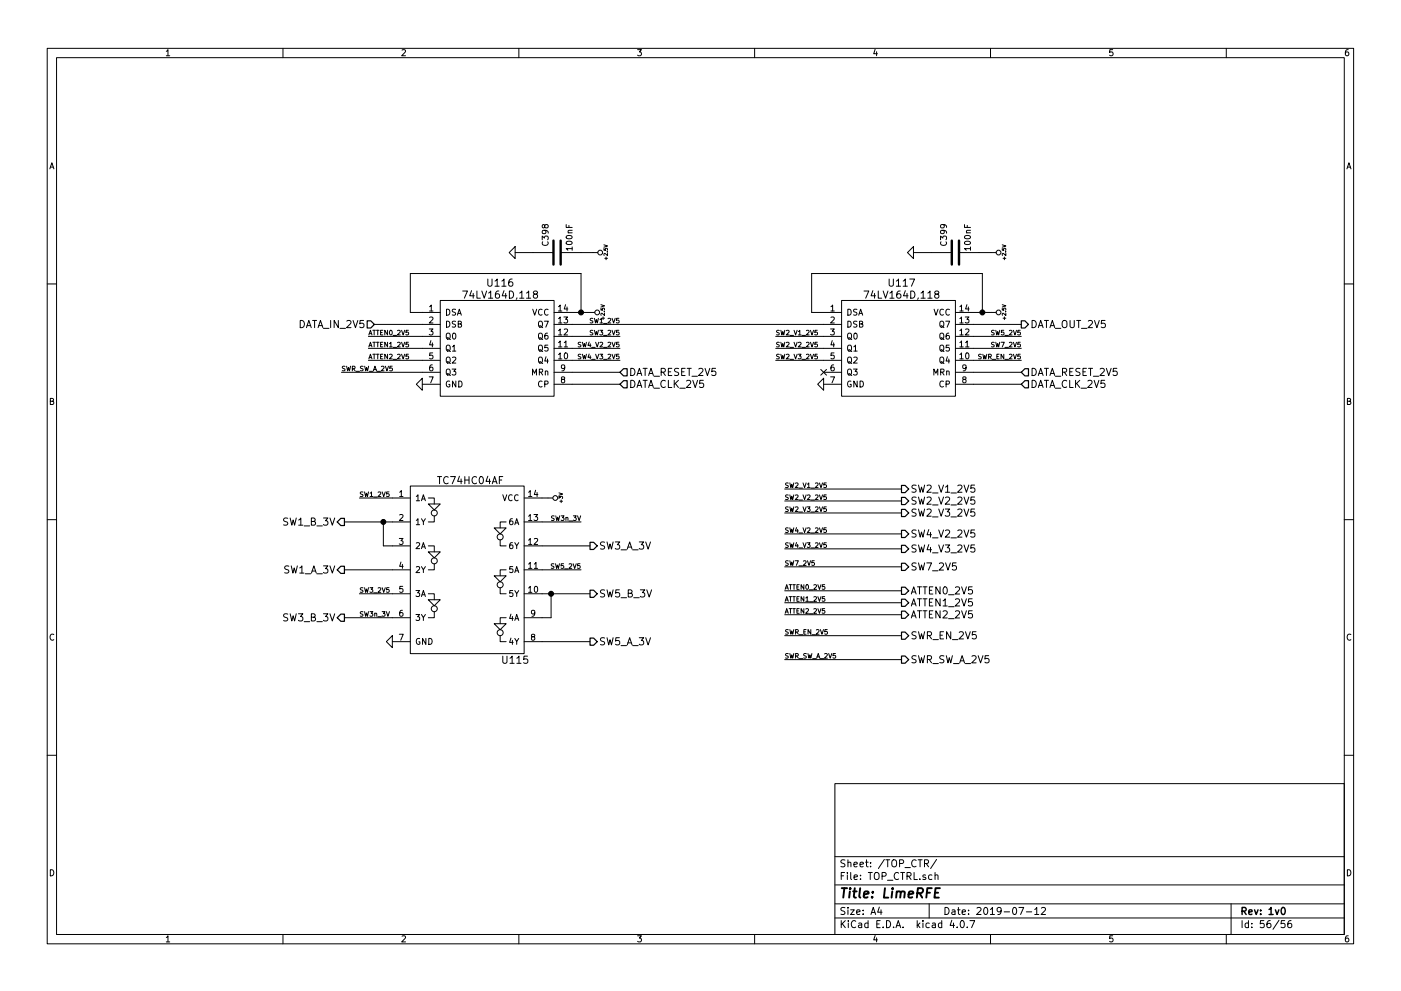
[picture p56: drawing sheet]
<svg xmlns="http://www.w3.org/2000/svg" width="297mm" height="210mm" viewBox="0 0 297 210" stroke-linecap="round" stroke-linejoin="round" font-family="sans-serif">
<g fill="none" stroke="#000" stroke-width=".21">
<path d="M10 10.3h277v189.9h-277zM12 12.2h273v186.1h-273zM35.3 10.9l.3-.4v1.3M35.3 11.8h.7M60 10.3v1.9M85.2 10.6l.5-.1 .3 .4-.8 .9h.8M110 10.3v1.9M135.2 10.5h.8l-.4 .5 .3 .1 .1 .2-.1 .4-.2 .1-.5-.1M160 10.3v1.9M185.5 10.5l-.3 .9h.8M185.9 11v.8M210 10.3v1.9"/>
<path d="M235.9 10.5h-.6v.6h.6l.1 .5-.3 .2-.4-.1M260 10.3v1.9M285.9 10.5l-.4 .1-.2 .2-.1 .8 .3 .2 .4-.1 .1-.4-.1-.2-.4-.1-.3 .3M10.6 35.8l.4-1.3 .4 1.3M10.7 35.5h.6M285.6 35.8l.4-1.3 .4 1.3M285.7 35.5h.6M103.4 59.2v1.2l.3 .3h.3l.3-.3v-1.2M105 59.6l.4-.4v1.5M106.4 59.6l.5-.4v1.5M107.9 53.6l1.3-1.3v2.6zM108.6 59.2l-.4 .1a.99 .99 0 0 0 0 1.4l.5-.1v-.5l-.3-.3h-.2l-.4 .3"/>
<path d="M109.2 53.6h8.1M115 50.9v-.8l.4 .4 .1-.4h.6l.1 .2-.1 .6M115.1 51.3a.56 .56 0 0 0 .5 .8 .56 .56 0 0 0 .5-.8M115.5 48.9l.2 .2v.4h-.6l-.1-.4 .2-.2h.7l.3 .3v.3M115.5 47.9l.2-.3 .4 .1 .1 .2v.4l-.5 .1-.2-.1-.1-.6h-.3v.6l.2 .1 .2-.3M118.9 53.6h7.8M120 47.6v.7h1.3M120.1 51.4a.76 .76 0 0 1 1.2 .2 .74 .74 0 0 1-1.3-.1zM120.1 50.1a.76 .76 0 0 1 1.2 .3 .74 .74 0 0 1-1.3-.1zM120.4 49.4h.9M120.6 47.8v.5M121.3 52.8h-1.3l.4 .3"/>
<path d="M121.3 48.9h-.8l-.1 .3 .2 .2M121.3 52.4v.7M128 52.7v.4h.4l-.1-.3 .4-.1 .1 .1-.1 .3M128 51.9l.8 .3-.8 .2M128.2 54.8h.6M128.5 54.5v.6M128.7 53.4h.1M128.8 53.8v.4l-.6-.4h-.1v.4M188.5 59.2v1.2l.3 .3h.3l.3-.3v-1.2M190 59.6l.5-.4v1.5M191.5 59.6l.4-.4v1.5M192.4 53.6l1.3-1.3v2.6z"/>
<path d="M192.9 59.2h1l-.7 1.5M193.7 53.6h8.1M199.4 50.9v-.8l.5 .4 .1-.4h.6l.1 .2-.1 .6M199.5 51.3a.56 .56 0 0 0 .5 .8 .56 .56 0 0 0 .6-.8M199.9 48.9l.3 .2-.1 .4h-.6l-.1-.4 .2-.2h.8l.3 .3v.3M199.9 47.6l.3 .3-.1 .4h-.6l-.1-.4 .2-.3 .8 .1 .3 .3v.3M203.3 53.6h7.9M204.5 47.6v.7h1.3M204.5 51.4a.76 .76 0 0 1 1.3 .2 .74 .74 0 0 1-1.3-.1zM204.5 50.1a.76 .76 0 0 1 1.3 .3 .74 .74 0 0 1-1.3-.1zM204.9 49.4h.9M205.1 47.8v.5"/>
<path d="M205.8 52.8h-1.3l.4 .3M205.8 48.9h-.8l-.1 .3 .1 .2M205.8 52.4v.7M212.5 52.7v.4h.4l-.1-.3 .3-.1 .2 .1-.1 .3M212.5 51.9l.8 .3-.8 .2M212.7 54.8h.6M213 54.5v.6M213.2 53.4h.1M213.3 53.8v.4l-.6-.4h-.2v.4M10 60.2h2M63.7 68a.77 .77 0 0 1 .8 .8 .77 .77 0 0 1-.8 .7zM65 69.5l.5-1.5 .5 1.5"/>
<path d="M65.1 69.1h.7M66.3 68h.8M66.7 68v1.5M67.4 69.5l.5-1.5 .6 1.5M67.6 69.1h.7M68.6 69.7h1.1M70.1 68v1.5M71.7 68v1.5l-.9-1.5v1.5M72.1 69.7h1.2M72.4 79h20.9M73.2 77.7l-.6 .1a.41 .41 0 0 0 .5 .5v.3h-.5M73.5 77.7l.2 1 .2-.7 .2 .7 .2-1"/>
<path d="M73.5 68.1l.6-.1 .3 .4-.9 1.1h.9M74.7 78.2h.5v-.4l-.5-.1v1M74.9 68l.5 1.5 .5-1.5M75 78.2l.3 .5M75.5 78.8h.7M77 77.7l-.5 .1a.41 .41 0 0 0 .4 .5v.3h-.5M77.1 68h-.7l-.1 .7 .2-.1 .5 .1 .2 .5-.3 .3-.6-.1M77.3 77.7l.2 1 .2-.7 .2 .7 .3-1M78.1 71.4h15.2M78.1 73.9h15.2M78.1 76.4h15.2M78.2 71.1l.3-1 .4 1"/>
<path d="M78.2 73.6l.3-1 .4 1M78.2 76.1l.3-.9 .4 .9M78.3 70.8h.5M78.3 73.3h.5M78.3 75.9h.5M78.3 78.8h.8M79 70.1h.6M79 72.6h.6M79 75.2h.6M79.2 78.7l.3-1 .3 1M79.2 78.4h.5M79.3 70.1v1"/>
<path d="M79.3 72.6v1M79.3 75.2v.9M79.4 68.8h13.9M79.8 70.1h.6M79.8 72.6h.6M79.8 75.2h.6M79.9 78.8h.8M80.1 70.1v1M80.1 72.6v1M80.1 75.2v.9M80.7 70.6h.3M80.7 73.1h.3"/>
<path d="M80.7 75.6h.3M80.8 77.8l.4-.1 .2 .3-.6 .7h.6M81.2 70.1h-.5v1h.5M81.2 72.6h-.5v1h.5M81.2 75.2h-.5v.9h.5M81.7 77.7l.3 1 .4-1M82.2 70.1v1l-.6-1v1M82.2 72.6v1l-.6-1v1M82.2 75.2v.9l-.6-.9v.9M82.6 72.9l.3-.3v1M82.6 75.3l.4-.1 .2 .2-.7 .7h.7M82.6 73.6h.6"/>
<path d="M82.7 70.2l.1-.1a.48 .48 0 0 1 .4 .5 .48 .48 0 0 1-.5 .4l-.1-.3zM83.2 77.7h-.5l-.1 .5 .5-.1 .1 .4-.2 .2-.4-.1M83.3 71.2h.8M83.3 73.7h.8M83.3 76.2h.8M84.3 70.2l.4-.1 .2 .3-.6 .7h.6M84.3 72.7l.4-.1 .2 .3-.6 .7h.6M84.3 75.3l.4-.1 .2 .2-.6 .7h.6M85.1 70.1l.4 1 .3-1M85.1 72.6l.4 1 .3-1M85.1 75.2l.4 .9 .3-.9M86.6 70.1h-.5v.5l.4-.1 .1 .4-.2 .2-.3-.1"/>
<path d="M86.6 72.6h-.5v.5l.4-.1 .1 .4-.2 .2-.3-.1M86.6 75.2h-.5v.4h.4l.1 .4-.2 .1-.3-.1M91 69.8h.8l-.4 .5 .3 .1v.5l-.1 .2-.6-.2M91 80h.8l-.5 1.2M91.1 65.1l.3-.4v1.3M91.1 67.4l.5-.1 .2 .3-.8 .9h.8M91.1 66h.7M91.4 72.3l-.3 .9h.7M91.7 77.4l-.4 .1-.2 .2v.7l.2 .3 .4-.1v-.7h-.4l-.2 .2M91.7 72.7v.9M91.7 74.9h-.6v.6h.6v.5l-.1 .1-.5-.1M93.3 63.7h24.2v20.4h-24.2z"/>
<path d="M93.3 66.3h-6.3v-8.3h36.2v8.3M94.7 65.6a.64 .64 0 0 1 .7 .6 .64 .64 0 0 1-.7 .7zM94.7 68.1a.64 .64 0 0 1 .7 .7 .64 .64 0 0 1-.7 .6zM94.7 70.9l.2-.2h.4l.2 .8a.42 .42 0 0 1-.3 .4 .42 .42 0 0 1-.4 0l-.2-.4zM94.7 73.4l.2-.2 .4 .1 .2 .8a.42 .42 0 0 1-.3 .3 .42 .42 0 0 1-.4 0l-.2-.3zM94.7 75.9l.2-.1h.4l.2 .8a.42 .42 0 0 1-.3 .4 .42 .42 0 0 1-.4 0l-.2-.4zM94.7 78.5l.2-.2 .4 .1 .2 .7a.42 .42 0 0 1-.3 .4 .42 .42 0 0 1-.4 0l-.2-.4zM94.8 71.6l.7 .5M94.8 74.2l.7 .4M94.8 76.7l.7 .4M94.8 79.3l.7 .4M95.9 78.3h.7l-.4 .5 .4 .1v.5l-.2 .2-.5-.2"/>
<path d="M95.9 73.6l.4-.4v1.3M95.9 75.9l.5-.1 .2 .3-.7 .9h.7M95.9 74.5h.7M96 70.8l.2-.1a.67 .67 0 0 1 .5 .6 .67 .67 0 0 1-.5 .7l-.3-.5zM96.6 65.7h-.6l-.1 .4a.54 .54 0 0 1 .6 .6l-.1 .2-.5-.1M96.6 68.2h-.6l-.1 .4a.54 .54 0 0 1 .6 .7l-.1 .1-.5-.1M97 66.9l.4-1.3 .4 1.3M97.1 66.5h.6M97.2 68.7l.6-.1v-.4l-.6-.1v1.3h.4l.3-.4-.3-.3M98.1 61.7h1l-.6 1.6M100 61.7l-.4 1.1h1M100.3 62.2v1.1"/>
<path d="M101.1 61.7v1.6h.8M102.2 61.7l.5 1.6 .5-1.6M103.6 62.2l.4-.5v1.6M103.6 63.3h.9M105 60.7h.8M105.8 61.7l-.5 .1a.99 .99 0 0 0 0 1.5l.5-.2 .1-.5-.3-.3h-.3l-.3 .3M106.4 60.7h.9M106.9 61.7l-.4 1.1h.9M107.2 62.2v1.1M108 61.7a.77 .77 0 0 1 .9 .8 .77 .77 0 0 1-.9 .8zM109.6 63.2l-.2 .3M110.2 62.2l.4-.5v1.6"/>
<path d="M110.2 63.3h.9M111.6 62.2l.5-.5v1.6M111.6 63.3h.9M112.9 79.6v-1.3l.4 .9 .4-.9v1.3M113 65.6l.4 1.3 .4-1.3M113.4 62.4l-.3-.3 .1-.2 .2-.2 .4 .1 .2 .2-.1 .2-.7 .3-.1 .2v.3l.3 .3h.3l.3-.3v-.3l-.3-.3M114.2 75.9l.3-.1h.3l.2 .8a.42 .42 0 0 1-.2 .4 .42 .42 0 0 1-.4 0l-.2-.4zM114.2 73.4l.3-.2 .3 .1 .2 .8a.42 .42 0 0 1-.2 .3 .42 .42 0 0 1-.4 0l-.2-.3zM114.2 70.9l.3-.2h.3l.2 .8a.42 .42 0 0 1-.2 .4 .42 .42 0 0 1-.4 0l-.2-.4zM114.4 79l.6-.1v-.5l-.6-.1v1.3M114.4 68.2h.4l.2 .8a.42 .42 0 0 1-.2 .4 .42 .42 0 0 1-.4-.1l-.2-.3zM114.4 76.7l.7 .4"/>
<path d="M114.4 74.2l.7 .4M114.4 71.6l.7 .5M114.4 69.1l.7 .4M114.7 79l.4 .6M114.9 65.7a.56 .56 0 0 0-.7 .5 .56 .56 0 0 0 .7 .5M115.4 68.1h.9l-.6 1.3M115.6 78.8l.2-.1 .3 .1 .1 .8M115.6 78.7v.9M115.8 75.7l-.3 .9h.8M116.1 70.7h-.4l-.2 .3v.7l.2 .3 .5-.2-.1-.6h-.4l-.2 .2M116.1 76.2v.8M116.2 73.2h-.7v.6h.7v.6l-.2 .1-.5-.1"/>
<path d="M116.2 65.7a.56 .56 0 0 0-.8 .5 .56 .56 0 0 0 .8 .5M117.5 66.3h8.6M117.5 79h13.9M117.5 71.4h13.9M117.5 73.9h13.9M117.5 68.8h60.9M117.5 76.4h13.9M118.4 75.2l.4-.3v1.2M118.4 72.7l.4-.4v1.3M118.4 70.1l.4-.3v1.3M118.4 67.6l.4-.3v1.2M118.4 65.1l.4-.4v1.3"/>
<path d="M118.4 71.1h.7M118.4 68.5h.7M118.4 73.6h.7M118.4 66h.7M118.4 76.1h.7M119.6 67.3h.7l-.4 .4 .4 .1v.6l-.2 .1-.5-.1M119.6 72.7l.4-.4v1.3M119.6 69.9l.5-.1 .2 .3-.7 1h.7M119.6 73.6h.7M119.7 77.9l-.2 .3-.4-.1v-.6l.4-.1 .2 .2v.8l-.3 .3h-.3M119.7 75l.2-.1a.67 .67 0 0 1 .5 .6 .67 .67 0 0 1-.5 .6l-.3-.4zM119.9 64.6l-.3 1h.8"/>
<path d="M120.2 65.1v.9M123.2 72.7h-.6a.41 .41 0 0 0 .5 .5v.4h-.5M123.2 75.2l-.6 .1a.41 .41 0 0 0 .5 .5v.3h-.5M123.5 72.6l.2 1 .2-.7 .2 .7 .2-1M123.5 75.2l.2 .9 .2-.7 .2 .7 .2-.9M124.9 72.6l-.2 .7h.6M124.9 75.1l-.2 .7h.6M125.1 72.9v.7M125.1 75.5v.6M125.4 73.7h.8M125.4 76.2h.8M125.7 67.6h-.5a.41 .41 0 0 0 .5 .5l-.1 .4h-.5"/>
<path d="M125.7 70.1l-.5 .1a.41 .41 0 0 0 .5 .5l-.1 .3h-.5M126 67.5l.3 1 .1-.7 .2 .7 .3-1M126 70.1l.3 1 .1-.7 .2 .7 .3-1M126.3 72.6l.3 1 .3-1M126.3 75.2l.3 .9 .3-.9M127.2 70.1h.6l-.3 .4 .3 .1-.1 .4h-.5M127.2 75.2h.6l-.3 .3 .3 .2-.1 .3h-.5M127.2 67.8l.3-.3v1M127.2 72.7l.4-.1 .2 .3-.6 .7h.6M127.2 68.5h.6M127.4 65.4v.4h.4l-.1-.3 .3-.1 .2 .1-.1 .3M127.4 64.6l.8 .3-.8 .2"/>
<path d="M127.6 67.5h.6M127.9 67.2v.6M128 71.2h.7M128 68.6h.7M128 73.7h.7M128 76.2h.7M128.1 66.1h.1M128.2 66.5v.4l-.6-.4h-.2l.1 .4M128.9 67.6l.4-.1 .2 .3-.6 .7h.6M128.9 70.2l.4-.1 .2 .3-.6 .7h.6M128.9 72.7l.4-.1 .2 .3-.6 .7h.6M128.9 75.3l.4-.1 .2 .2-.6 .7h.6"/>
<path d="M129.8 67.5l.3 1 .3-1M129.8 70.1l.3 1 .3-1M129.8 72.6l.3 1 .3-1M129.8 75.2l.3 .9 .3-.9M131.2 67.5h-.5v.5h.5l.1 .3-.2 .2-.4-.1M131.2 70.1h-.5v.5l.5-.1 .1 .4-.2 .2-.4-.1M131.2 72.6h-.5v.5l.5-.1 .1 .4-.2 .2-.4-.1M131.2 75.2h-.5v.4h.5l.1 .4-.2 .1-.4-.1M133.7 78.2a.77 .77 0 0 1 .9 .7 .77 .77 0 0 1-.9 .8zM135.1 79.7l.5-1.5 .5 1.5M135.2 79.2h.7M136.3 78.2h.9"/>
<path d="M136.8 78.2v1.5M137.5 79.7l.5-1.5 .5 1.5M137.6 79.2h.8M138.7 79.8h1.1M140.2 79l.7-.1 .2-.2-.1-.4-.2-.1h-.6v1.5M140.6 79l.5 .7M141.7 78.9h.5M142.4 78.2h-.7v1.5h.7M143.9 78.2h-.6l-.2 .1v.4l.6 .3 .2 .4-.3 .3-.6-.1M144.5 78.9h.5M145.3 78.2h-.8v1.5h.8M145.7 78.2h.9"/>
<path d="M146.1 78.2v1.5M146.7 79.8h1.2M148.2 78.3l.5-.1 .3 .4-.9 1.1h.9M149.5 78.2l.5 1.5 .5-1.5M151.7 78.2h-.7l-.1 .7 .2-.2 .5 .1 .2 .6-.3 .3-.6-.2M164.5 71.4h13.9M164.5 73.9h13.9M164.5 76.4h13.9M165.2 70.1l-.5 .1a.41 .41 0 0 0 .5 .5l-.1 .3h-.5M165.2 72.7h-.5a.41 .41 0 0 0 .5 .5l-.1 .4h-.5M165.2 75.2l-.5 .1a.41 .41 0 0 0 .5 .5l-.1 .3h-.5M165.6 70.1l.2 1 .2-.7 .2 .7 .2-1"/>
<path d="M165.6 72.6l.2 1 .2-.7 .2 .7 .2-1M165.6 75.2l.2 .9 .2-.7 .2 .7 .2-.9M166.7 70.2l.4-.1 .2 .3-.6 .7h.6M166.7 72.7l.4-.1 .2 .3-.6 .7h.6M166.7 75.3l.4-.1 .2 .2-.6 .7h.6M167.5 71.2h.7M167.5 73.7h.7M167.5 76.2h.7M168.4 70.1l.3 1 .3-1M168.4 72.6l.3 1 .3-1M168.4 75.2l.3 .9 .3-.9M169.2 75.2h.6l-.3 .3 .3 .2v.3h-.6"/>
<path d="M169.3 70.4l.3-.3v1M169.3 72.7l.3-.1 .2 .3-.6 .7h.6M169.3 71.1h.5M170 71.2h.8M170 73.7h.8M170 76.2h.8M171 70.2l.3-.1 .3 .3-.7 .7h.7M171 72.7l.3-.1 .3 .3-.7 .7h.7M171 75.3l.3-.1 .3 .2-.7 .7h.7M171.8 70.1l.4 1 .3-1M171.8 72.6l.4 1 .3-1M171.8 75.2l.4 .9 .3-.9"/>
<path d="M173.3 70.1h-.5l-.1 .5 .5-.1 .1 .4-.2 .2-.4-.1M173.3 72.6h-.5l-.1 .5 .5-.1 .1 .4-.2 .2-.4-.1M173.3 75.2h-.5l-.1 .4h.5l.1 .4-.2 .1-.4-.1M174 78.4l1.2 1.2M174.6 79h3.8M175.2 78.4l-1.2 1.2M176.1 69.8h.8l-.4 .5 .3 .1v.5l-.1 .2-.6-.2M176.1 80h.8l-.5 1.2M176.2 65.1l.3-.4v1.3M176.2 67.4l.5-.1 .2 .3-.8 .9h.8M176.2 66h.7M176.5 72.3l-.3 .9h.7"/>
<path d="M176.8 77.4l-.4 .1-.2 .2v.7l.2 .3 .4-.1v-.7h-.4l-.2 .2M176.8 72.7v.9M176.8 74.9h-.6v.6h.6v.5l-.1 .1-.5-.1M178.4 63.7h24.2v20.4h-24.2zM178.4 66.3h-6.3v-8.3h36.2v8.3M179.8 65.6a.64 .64 0 0 1 .7 .6 .64 .64 0 0 1-.7 .7zM179.8 68.1a.64 .64 0 0 1 .7 .7 .64 .64 0 0 1-.7 .6zM179.8 70.9l.2-.2h.4l.1 .8a.42 .42 0 0 1-.2 .4 .42 .42 0 0 1-.4 0l-.2-.4zM179.8 73.4l.2-.2 .4 .1 .1 .8a.42 .42 0 0 1-.2 .3 .42 .42 0 0 1-.4 0l-.2-.3zM179.8 75.9l.2-.1h.4l.1 .8a.42 .42 0 0 1-.2 .4 .42 .42 0 0 1-.4 0l-.2-.4zM179.8 78.5l.2-.2 .4 .1 .1 .7a.42 .42 0 0 1-.2 .4 .42 .42 0 0 1-.4 0l-.2-.4zM179.9 71.6l.7 .5"/>
<path d="M179.9 74.2l.7 .4M179.9 76.7l.7 .4M179.9 79.3l.7 .4M180.9 78.3h.8l-.4 .5 .4 .1v.5l-.2 .2-.6-.2M181 73.6l.4-.4v1.3M181 75.9l.5-.1 .2 .3-.8 .9h.8M181 74.5h.7M181.1 70.8l.2-.1a.67 .67 0 0 1 .5 .6 .67 .67 0 0 1-.5 .7l-.3-.5zM181.7 65.7h-.6l-.1 .4a.54 .54 0 0 1 .6 .6l-.1 .2-.5-.1M181.7 68.2h-.6l-.1 .4a.54 .54 0 0 1 .6 .7l-.1 .1-.5-.1M182.1 66.9l.4-1.3 .4 1.3M182.2 66.5h.6"/>
<path d="M182.2 68.7l.7-.1v-.4l-.7-.1v1.3h.5l.3-.4-.3-.3M183.2 61.7h1l-.7 1.6M185.1 61.7l-.4 1.1h.9M185.4 62.2v1.1M186.2 61.7v1.6h.7M187.2 61.7l.6 1.6 .5-1.6M188.7 62.2l.4-.5v1.6M188.7 63.3h.9M190 60.7h.9M190.9 61.7l-.5 .1a.99 .99 0 0 0 0 1.5l.5-.2 .1-.5-.3-.3h-.3l-.3 .3M191.5 60.7h.9M191.9 61.7l-.3 1.1h.9"/>
<path d="M192.3 62.2v1.1M193.1 61.7a.77 .77 0 0 1 .9 .8 .77 .77 0 0 1-.9 .8zM194.7 63.2l-.2 .3M195.3 62.2l.4-.5v1.6M195.3 63.3h.9M196.7 62.2l.5-.5v1.6M196.7 63.3h.9M198 79.6v-1.3l.4 .9 .4-.9v1.3M198 65.6l.5 1.3 .4-1.3M198.5 62.4l-.3-.3v-.2l.3-.2 .4 .1 .2 .2-.1 .2-.7 .3-.1 .2v.3l.3 .3h.3l.3-.3v-.3l-.3-.3M199.3 75.9l.2-.1h.4l.2 .8a.42 .42 0 0 1-.2 .4 .42 .42 0 0 1-.5 0l-.1-.4zM199.3 73.4l.2-.2 .4 .1 .2 .8a.42 .42 0 0 1-.2 .3 .42 .42 0 0 1-.5 0l-.1-.3z"/>
<path d="M199.3 70.9l.2-.2h.4l.2 .8a.42 .42 0 0 1-.2 .4 .42 .42 0 0 1-.5 0l-.1-.4zM199.3 68.3l.2-.2 .4 .1 .2 .8a.42 .42 0 0 1-.2 .4 .42 .42 0 0 1-.5-.1l-.1-.3zM199.4 79l.7-.1v-.5l-.7-.1v1.3M199.5 76.7l.7 .4M199.5 74.2l.7 .4M199.5 71.6l.7 .5M199.5 69.1l.7 .4M199.7 79l.5 .6M200 65.7a.56 .56 0 0 0-.7 .5 .56 .56 0 0 0 .7 .5M200.5 68.1h.8l-.5 1.3M200.7 78.8l.2-.1 .3 .1v.8M200.7 78.7v.9"/>
<path d="M200.9 75.7l-.3 .9h.7M201.2 70.7h-.4l-.2 .3v.7l.2 .3 .4-.2v-.6h-.4l-.2 .2M201.2 76.2v.8M201.2 73.2h-.6v.6h.6v.6l-.1 .1-.5-.1M201.3 65.7a.56 .56 0 0 0-.8 .5 .56 .56 0 0 0 .8 .5M202.6 66.3h8.6M202.6 79h13.9M202.6 71.4h13.9M202.6 73.9h13.9M202.6 68.8h13.9M202.6 76.4h13.9M203.5 75.2l.4-.3v1.2"/>
<path d="M203.5 72.7l.4-.4v1.3M203.5 70.1l.4-.3v1.3M203.5 67.6l.4-.3v1.2M203.5 65.1l.4-.4v1.3M203.5 71.1h.7M203.5 68.5h.7M203.5 73.6h.7M203.5 66h.7M203.5 76.1h.7M204.6 67.3h.8l-.4 .4 .4 .1v.6l-.2 .1-.6-.1M204.7 72.7l.4-.4v1.3M204.7 69.9l.5-.1 .2 .3-.8 1h.8"/>
<path d="M204.7 73.6h.7M204.8 77.9l-.2 .3-.4-.1v-.6l.4-.1 .2 .2v.8l-.3 .3h-.3M204.8 75l.2-.1a.67 .67 0 0 1 .5 .6 .67 .67 0 0 1-.5 .6l-.3-.4zM205 64.6l-.3 1h.8M205.3 65.1v.9M208.1 75.2l-.6 .1a.41 .41 0 0 0 .5 .5l-.1 .3h-.4M208.4 75.2l.2 .9 .2-.7 .2 .7 .2-.9M209.6 75.7l.5-.1v-.3l-.5-.1v.9M209.9 75.7l.3 .4M210.4 76.2h.7M210.8 70.1l-.5 .1a.41 .41 0 0 0 .4 .5v.3h-.5M210.8 72.7h-.5a.41 .41 0 0 0 .4 .5v.4h-.5"/>
<path d="M211.1 70.1l.3 1 .1-.7 .2 .7 .3-1M211.1 72.6l.3 1 .1-.7 .2 .7 .3-1M211.4 75.6h.3M211.8 75.2h-.4v.9h.4M212.3 72.6h.6l-.4 1M212.5 65.4v.4h.4l-.1-.3 .3-.1 .2 .1-.1 .3M212.5 64.6l.8 .3-.8 .2M212.7 67.5h.6M212.8 70.1h-.5v.5l.5-.1 .1 .4-.2 .2-.4-.1M212.8 75.2v.9l-.6-.9v.9M213 67.2v.6M213.1 71.2h.7"/>
<path d="M213.1 73.7h.7M213.1 76.2h.7M213.2 66.1h.1M213.3 66.5v.4l-.6-.4h-.2v.4M214 70.2l.4-.1 .2 .3-.6 .7h.6M214 72.7l.4-.1 .2 .3-.6 .7h.6M214 75.3l.4-.1 .2 .2-.6 .7h.6M214.9 70.1l.3 1 .3-1M214.9 72.6l.3 1 .3-1M214.9 75.2l.3 .9 .3-.9M216.3 70.1h-.5v.5l.5-.1 .1 .4-.2 .2-.4-.1M216.3 72.6h-.5v.5l.5-.1 .1 .4-.2 .2-.4-.1"/>
<path d="M216.3 75.2h-.5v.4h.5l.1 .4-.2 .1-.4-.1M218.8 78.2a.77 .77 0 0 1 .9 .7 .77 .77 0 0 1-.9 .8zM218.8 68a.77 .77 0 0 1 .9 .8 .77 .77 0 0 1-.9 .7zM220.1 79.7l.5-1.5 .6 1.5M220.1 69.5l.5-1.5 .6 1.5M220.3 79.2h.7M220.3 69.1h.7M221.4 78.2h.9M221.4 68h.9M221.9 68v1.5M221.9 78.2v1.5M222.6 79.7l.5-1.5 .5 1.5"/>
<path d="M222.6 69.5l.5-1.5 .5 1.5M222.7 79.2h.8M222.7 69.1h.8M223.7 79.8h1.2M223.7 69.7h1.2M225.3 79l.7-.1 .2-.2-.1-.4-.2-.1h-.6v1.5M225.3 68.2a.5 .5 0 0 1 .6-.2 .5 .5 0 0 1 .3 .5v.8l-.3 .2a.53 .53 0 0 1-.7-.5zM225.7 79l.5 .7M226.8 78.9h.5M226.9 68v1.2l.3 .3h.3l.3-.3v-1.2M227.5 78.2h-.7v1.5h.7M228.3 68h.8"/>
<path d="M228.7 68v1.5M229 78.2h-.6l-.3 .3 .1 .3 .7 .3v.4l-.2 .2-.6-.1M229.3 69.7h1.2M229.6 78.9h.5M230.4 78.2h-.8v1.5h.8M230.7 68.1l.6-.1 .3 .4-.9 1.1h.9M230.8 78.2h.8M231.2 78.2v1.5M231.8 79.8h1.2M232.1 68l.5 1.5 .5-1.5M233.2 78.3l.6-.1 .3 .4-.9 1.1h.9M234.3 68h-.7l-.1 .7 .2-.1 .5 .1 .2 .5-.3 .3-.6-.1"/>
<path d="M234.6 78.2l.5 1.5 .5-1.5M236.8 78.2h-.7l-.1 .7 .2-.2 .5 .1 .2 .6-.3 .3-.6-.2M285 60.2h2M10.7 85.1h.5l.1-.5-.6-.1v1.3h.5l.2-.4-.3-.3M88.3 81.5l1.2-1.2v2.5zM89.5 81.5h3.8M95.3 80.9a.59 .59 0 0 0-.7 .6 .59 .59 0 0 0 .7 .5l.1-.4h-.3M96.6 80.8v1.3l-.7-1.3v1.3M97.3 80.8a.64 .64 0 0 1 .7 .7 .64 .64 0 0 1-.7 .6zM114.9 80.9a.56 .56 0 0 0-.7 .6 .56 .56 0 0 0 .7 .5M115.5 81.5l.6-.1 .1-.5-.7-.1v1.3M117.5 81.5h13.9"/>
<path d="M119.3 80.5l-.3-.2 .1-.3 .6 .1v.3l-.6 .1-.1 .2 .1 .4 .2 .1h.2l.2-.2v-.4l-.2-.1M133.7 80.7a.77 .77 0 0 1 .9 .8 .77 .77 0 0 1-.9 .7zM135.1 82.2l.5-1.5 .5 1.5M135.2 81.8h.7M136.3 80.7h.9M136.8 80.7v1.5M137.5 82.2l.5-1.5 .5 1.5M137.6 81.8h.8M138.7 82.4h1.1M141.1 80.8a.72 .72 0 0 0-1.1 .5 .72 .72 0 0 0 .8 .9l.3-.1M141.7 80.7v1.5h.7M143 80.7v1.5"/>
<path d="M143.2 81.4l.6 .8M143.8 80.7l-.8 .9M144.1 82.4h1.2M145.6 80.8l.6-.1 .3 .4-1 1.1h1M146.9 80.7l.5 1.5 .5-1.5M149.1 80.7h-.7l-.1 .7 .2-.1 .5 .1 .2 .5-.3 .3-.6-.1M174.6 80.3v2.5l-1.2-1.3zM174.6 81.5h3.8M180.4 80.9a.59 .59 0 0 0-.7 .6 .59 .59 0 0 0 .7 .5l.1-.4h-.3M181.7 80.8v1.3l-.7-1.3v1.3M182.3 80.8a.64 .64 0 0 1 .8 .7 .64 .64 0 0 1-.8 .6zM200 80.9a.56 .56 0 0 0-.7 .6 .56 .56 0 0 0 .7 .5"/>
<path d="M200.6 81.5l.6-.1v-.5l-.6-.1v1.3M202.6 81.5h13.9M204.3 80.5l-.2-.2 .1-.2h.6v.3l-.6 .1-.1 .2 .1 .4 .1 .1h.3l.2-.2v-.4l-.2-.1M218.8 80.7a.77 .77 0 0 1 .9 .8 .77 .77 0 0 1-.9 .7zM220.1 82.2l.5-1.5 .6 1.5M220.3 81.8h.7M221.4 80.7h.9M221.9 80.7v1.5M222.6 82.2l.5-1.5 .5 1.5M222.7 81.8h.8M223.7 82.4h1.2M226.2 80.8a.72 .72 0 0 0-1.1 .5 .72 .72 0 0 0 .8 .9l.3-.1"/>
<path d="M226.8 80.7v1.5h.7M228 80.7v1.5M228.3 81.4l.6 .8M228.9 80.7l-.9 .9M229.2 82.4h1.2M230.7 80.8l.5-.1 .3 .4-.9 1.1h.9M232 80.7l.5 1.5 .5-1.5M234.2 80.7h-.7l-.1 .7 .2-.1 .5 .1 .2 .5-.3 .3-.6-.1M285.7 85.1h.5l.1-.5-.6-.1v1.3h.5l.2-.4-.3-.3M10 110.3h2M61 110l-.6-.1-.3 .3 .2 .4 .6 .2v.5l-.2 .1-.6-.1M61.5 109.9l.4 1.5 .3-1.1 .3 1.1 .3-1.5"/>
<path d="M63.3 110.3l.5-.4v1.5M63.3 111.4h.9M64.5 111.6h1.2M66 110.6h.7l.1-.3v-.2l-.8-.2v1.5h.6l.2-.1 .1-.4-.4-.3M67.2 111.6h1.2M68.6 109.9h.9l-.5 .6 .5 .3-.1 .5-.2 .1-.6-.1M70 109.9l.5 1.5 .5-1.5M73 110.7h14M76.2 105.7h10.8M77 104.4l-.6 .1a.41 .41 0 0 0 .5 .5v.3h-.5M77.3 104.4l.2 1 .2-.8 .2 .8 .2-1M78.5 104.6l.3-.2v1"/>
<path d="M78.5 105.4h.5M79.2 105.5h.8M80.2 104.5l.3-.1 .2 .2-.6 .8h.6M81 104.4l.4 1 .3-1M81.3 110.7v5.1h5.7M82.5 104.4h-.5l-.1 .4h.5l.1 .4-.2 .2-.4-.1M84.7 114.2h.7l-.4 .5 .4 .1v.6l-.2 .1-.5-.1M84.7 104.4l.4-.3v1.3M84.7 109.3l.5-.1 .2 .3-.7 .9h.7M84.7 105.4h.7M85 119.2l-.3 1h.8M85.3 119.7v.9"/>
<path d="M87 103.1h24.1v35.6h-24.1zM88.3 105.3l.3-.3v1.2M88.3 110.4l.3-.3v1.2M88.3 115.2l.4-.1 .3 .4-.8 .9h.8M88.3 106.2h.7M88.3 111.3h.7M89.4 106.2l.4-1.2 .4 1.2M89.4 110.1l.4 .6 .4-.6M89.4 116.4l.4-1.3 .4 1.3M89.5 105.9h.6M89.5 116h.6M89.8 110.7v.6"/>
<path d="M90.8 115.8h1.3v1.3M90.8 105.7h1.3v1.2M90.8 117.1h2.5l-1.2 1.3zM90.8 106.9h2.5l-1.2 1.3zM92.1 119.6v1.3h-1.3M92.1 109.5v1.2h-1.3M92.8 101.1h.8M93.2 101.1v1.5M95 101.3a.72 .72 0 0 0-1 .5 .72 .72 0 0 0 .7 .8l.3-.1M95.5 101.1h1l-.6 1.5M97.4 101l-.4 1.1h1M97.8 101.6v1"/>
<path d="M98.6 101.1v1.5M98.6 101.8h.8M99.4 101.1v1.5M101 101.3a.72 .72 0 0 0-1 .5 .72 .72 0 0 0 .7 .8l.3-.1M101.8 101.2l.2-.1a.81 .81 0 0 1 .5 .8 .81 .81 0 0 1-.5 .7 .98 .98 0 0 1-.2-1.4zM103.4 101l-.4 1.1h1M103.8 101.6v1M104.4 102.6l.5-1.5 .5 1.5M104.5 102.2h.7M104.8 112h2.5l-1.3 1.3zM105.9 101.8h.5M106 114.5v1.3h1.3"/>
<path d="M106.6 105l.4 1.2 .4-1.2M106.6 101.1h-.7v1.5M107.3 110.7h-1.3v1.3M108.6 105.1a.56 .56 0 0 0-.8 .5 .56 .56 0 0 0 .8 .5M108.6 115.1l-.3 .1-.2 .2v.7l.2 .3 .4-.1-.1-.6-.3-.1-.2 .2M108.6 110.1h-.3l-.2 .3v.7l.2 .2 .4-.1-.1-.6-.3-.1-.2 .3M109.1 115.1l.5 .7 .4-.7M109.1 111.3l.5-1.2 .4 1.2M109.3 110.9h.6M109.6 115.8v.6M109.9 105.1a.56 .56 0 0 0-.8 .5 .56 .56 0 0 0 .8 .5M111.1 105.7h6.1"/>
<path d="M111.1 110.7h12.1M111.1 115.8h14M112.1 119.7l.3-.4v1.3M112.1 114.6l.3-.4v1.3M112.1 109.5l.3-.3v1.2M112.1 104.4l.3-.3v1.3M112.1 105.4h.7M112.1 115.5h.7M112.1 110.4h.7M113.2 109.2h.8l-.4 .4 .3 .1v.6l-.1 .1-.6-.1M113.3 119.7l.3-.4v1.3M113.3 114.3l.5-.1 .2 .4-.8 .9h.8"/>
<path d="M113.6 104l-.3 .9h.7M113.9 104.5v.9M117.4 119.7h-.5a.41 .41 0 0 0 .5 .5l-.1 .3h-.4M117.5 109.5h-.5a.41 .41 0 0 0 .4 .6v.3h-.5M117.8 119.6l.2 1 .2-.7 .2 .7 .2-1M117.8 109.4l.3 1 .1-.7 .2 .7 .3-1M118.5 105.8v-.5l.3 .3 .1-.3 .3 .1v.4M118.5 104.6l.8 .2-.8 .3M118.7 106.3h.6M119 109.4h.6l-.3 .4 .3 .2-.1 .3h-.5M119 106.1v.5M119.5 119.6h-.5l-.1 .5 .5-.1 .1 .4-.2 .2-.4-.1"/>
<path d="M120 109.9l.4-.1v.6M120 109.8v.6M120.6 119.7l.4-.1 .2 .3-.6 .7h.6M120.6 110.5h.8M121.5 119.6l.3 1 .4-1M121.6 109.4h.6l-.4 .4 .4 .2-.1 .3h-.5M122.5 109.4l.3 1 .3-1M123 119.6h-.5l-.1 .5 .5-.1 .1 .4-.2 .2-.4-.1M128.2 115.1l-.6-.1-.2 .1v.5l.6 .2 .2 .4-.3 .3-.6-.1M128.7 115l.4 1.5 .2-1.1 .3 1.1 .4-1.5M130.5 115h.9l-.5 .6 .5 .2-.1 .6-.2 .1-.6-.1M131.7 116.7h1.1"/>
<path d="M133 116.5l.5-1.5 .5 1.5M133.1 116.1h.8M134.1 116.7h1.2M135.5 115h1l-.5 .6 .5 .2-.1 .6-.2 .1-.7-.1M136.9 115l.5 1.5 .5-1.5M166.4 113.3h24.7M166.4 106.3h24.7M166.4 108.8h24.7M166.4 103.8h24.7M166.4 116.5h24.7M167.1 105l-.5 .1a.41 .41 0 0 0 .5 .5l-.1 .3h-.5M167.1 107.6h-.5a.41 .41 0 0 0 .5 .5l-.1 .4h-.5"/>
<path d="M167.1 119l-.5 .1a.41 .41 0 0 0 .5 .5l-.1 .3h-.5M167.1 112l-.5 .1a.41 .41 0 0 0 .5 .5l-.1 .3h-.5M167.1 102.5l-.5 .1a.41 .41 0 0 0 .5 .5l-.1 .3h-.5M167.1 115.2l-.5 .1a.41 .41 0 0 0 .5 .5l-.1 .3h-.5M167.5 105l.2 1 .2-.7 .2 .7 .2-1M167.5 107.5l.2 1 .2-.7 .2 .7 .2-1M167.5 119l.2 1 .2-.8 .2 .8 .2-1M167.5 112l.2 1 .2-.7 .2 .7 .2-1M167.5 102.5l.2 .9 .2-.7 .2 .7 .2-.9M167.5 115.2l.2 .9 .2-.7 .2 .7 .2-.9M168.6 119h.7l-.5 1M168.6 105.1l.4-.1 .2 .3-.6 .7h.6"/>
<path d="M168.6 107.6l.4-.1 .2 .3-.6 .7h.6M168.6 102.6l.4-.1 .2 .2-.6 .7h.6M168.9 111.9l-.3 .7h.7M168.9 115.1l-.3 .7h.7M169.1 112.3v.7M169.1 115.5v.6M169.4 106.1h.8M169.4 108.6h.8M169.4 113.1h.8M169.4 103.6h.8M169.4 116.3h.8M170.3 105l.3 1 .3-1"/>
<path d="M170.3 107.5l.3 1 .3-1M170.3 112l.3 1 .3-1M170.3 102.5l.3 .9 .3-.9M170.3 115.2l.3 .9 .3-.9M170.3 119.1l.4-.1 .2 .2-.6 .8h.6M171.1 107.5h.7l-.4 .4 .4 .2-.1 .3h-.6M171.1 115.2h.7l-.4 .3 .4 .2-.1 .3h-.6M171.2 105.1l.4-.1 .2 .3-.7 .7h.7M171.2 112.1l.4-.1 .2 .3-.7 .7h.7M171.2 102.7l.3-.2v.9M171.2 103.4h.6M171.2 119l.3 1 .4-1"/>
<path d="M171.9 106.1h.8M171.9 108.6h.8M171.9 113.1h.8M171.9 103.6h.8M171.9 116.3h.8M172.6 119h-.4l-.1 .5 .5-.1 .1 .4-.2 .2-.4-.1M172.9 105.1l.4-.1 .2 .3-.7 .7h.7M172.9 107.6l.4-.1 .2 .3-.7 .7h.7M172.9 112.1l.4-.1 .2 .3-.7 .7h.7M172.9 102.6l.4-.1 .2 .2-.7 .7h.7M172.9 115.3l.4-.1 .2 .2-.7 .7h.7M173.7 105l.4 1 .3-1"/>
<path d="M173.7 107.5l.4 1 .3-1M173.7 112l.4 1 .3-1M173.7 102.5l.4 .9 .3-.9M173.7 115.2l.4 .9 .3-.9M175.2 105h-.5v.5l.4-.1 .1 .4-.2 .2-.3-.1M175.2 107.5h-.5v.5h.4l.1 .4-.2 .1-.3-.1M175.2 112h-.5v.5l.4-.1 .1 .4-.2 .2-.3-.1M175.2 102.5h-.5v.4h.4l.1 .4-.2 .1-.3-.1M175.2 115.2h-.5v.4h.4l.1 .4-.2 .1-.3-.1M194.2 112.5l-.6-.1-.3 .3 .2 .4 .7 .3v.4l-.3 .2-.6-.1M194.2 105.5h-.6l-.3 .3 .2 .3 .7 .3v.4l-.3 .2-.6-.1M194.2 108.1l-.6-.1-.3 .3 .2 .4 .7 .2v.5l-.3 .1-.6-.1"/>
<path d="M194.2 119.5l-.6-.1-.3 .3 .2 .4 .7 .3v.4l-.3 .1h-.6M194.2 103l-.6-.1-.3 .3 .2 .4 .7 .3v.4l-.3 .1h-.6M194.2 115.7l-.6-.1-.3 .3 .2 .4 .7 .3v.4l-.3 .1h-.6M194.7 112.4l.4 1.6 .3-1.1 .3 1.1 .3-1.6M194.7 105.5l.4 1.5 .3-1.1 .3 1.1 .3-1.5M194.7 108l.4 1.5 .3-1.1 .3 1.1 .3-1.5M194.7 119.4l.4 1.5 .3-1 .3 1 .3-1.5M194.7 102.9l.4 1.5 .3-1.1 .3 1.1 .3-1.5M194.7 115.6l.4 1.5 .3-1.1 .3 1.1 .3-1.5M196.5 119.4h1l-.7 1.5M196.5 105.6l.6-.1 .3 .4-.9 1.1h.9M196.5 108.1l.6-.1 .3 .4-.9 1.1h.9"/>
<path d="M196.5 103.1l.6-.2 .3 .4-.9 1.1h.9M196.9 112.4l-.4 1.1h1M196.9 115.5l-.4 1.1h1M197.3 112.9v1.1M197.3 116.1v1M197.7 114.1h1.2M197.7 107.1h1.2M197.7 109.7h1.2M197.7 104.6h1.2M197.7 117.3h1.2M199 112.4l.5 1.6 .6-1.6M199 105.5l.5 1.5 .6-1.5"/>
<path d="M199 108l.5 1.5 .6-1.5M199 102.9l.5 1.5 .6-1.5M199 115.6l.5 1.5 .6-1.5M199.2 119.6l.5-.2 .4 .5-1 1h1M200.4 108h.9l-.5 .6 .5 .3v.5l-.3 .1-.6-.1M200.4 115.6h.9l-.5 .6 .5 .3v.5l-.3 .1-.6-.1M200.5 112.6l.5-.2 .3 .5-.9 1.1h.9M200.5 105.6l.5-.1 .3 .4-.9 1.1h.9M200.5 103.3l.4-.4v1.5M200.5 104.4h.8M200.5 119.4l.5 1.5 .5-1.5M201.6 114.1h1.2"/>
<path d="M201.6 107.1h1.2M201.6 109.7h1.2M201.6 104.6h1.2M201.6 117.3h1.2M202.7 119.4h-.7l-.1 .8 .2-.2 .5 .1 .2 .6-.3 .2-.6-.1M203.1 112.6l.6-.2 .3 .5-1 1.1h1M203.1 105.6l.6-.1 .3 .4-1 1.1h1M203.1 108.1l.6-.1 .3 .4-1 1.1h1M203.1 103.1l.6-.2 .3 .4-1 1.1h1M203.1 115.8l.6-.2 .3 .4-1 1.1h1M204.4 112.4l.5 1.6 .5-1.6M204.4 105.5l.5 1.5 .5-1.5"/>
<path d="M204.4 108l.5 1.5 .5-1.5M204.4 102.9l.5 1.5 .5-1.5M204.4 115.6l.5 1.5 .5-1.5M206.6 112.4h-.7l-.1 .8 .2-.2 .6 .1 .1 .6-.3 .3-.6-.2M206.6 105.5h-.7l-.1 .7 .2-.2 .6 .1 .1 .6-.3 .3-.6-.2M206.6 108h-.7l-.1 .7 .2-.1 .6 .1 .1 .5-.3 .3-.6-.1M206.6 102.9h-.7l-.1 .8 .2-.2 .6 .1 .1 .6-.3 .2-.6-.1M206.6 115.6h-.7l-.1 .8 .2-.2 .6 .1 .1 .6-.3 .2-.6-.1M285 110.3h2M11.4 134.6a.58 .58 0 0 0-.8 .6 .58 .58 0 0 0 .8 .5M61 130.3l-.6-.1-.3 .3 .2 .4 .6 .3v.4l-.2 .1h-.6M61.2 120.1h-.5l-.3 .3 .1 .3 .7 .3v.4l-.3 .2-.5-.1"/>
<path d="M61.5 130.2l.4 1.5 .3-1 .3 1 .3-1.5M61.7 120.1l.4 1.5 .3-1.1 .3 1.1 .3-1.5M63.3 130.2h.9l-.5 .6 .5 .3-.1 .5-.2 .1-.6-.1M63.6 120.5l.4-.4v1.5M63.6 121.6h.8M64.5 131.9h1.2M64.7 121.7h1.2M66 131l.7-.1 .1-.2v-.3l-.8-.2v1.5h.6l.2-.1 .1-.4-.4-.2M66 121.6l.5-1.5 .6 1.5M66.2 121.2h.7M67.2 121.7h1.2M67.2 131.9h1.2"/>
<path d="M68.6 120.1h.9l-.5 .5 .5 .3-.1 .5-.2 .2-.6-.2M68.6 130.2h.9l-.5 .6 .5 .3-.1 .5-.2 .1-.6-.1M70 120.1l.5 1.5 .5-1.5M70 130.2l.5 1.5 .5-1.5M73 120.9h14M73 131.1h14M76.2 126h10.8M77 124.7l-.6 .1a.41 .41 0 0 0 .5 .5v.3h-.5M77 129.8l-.6 .1a.41 .41 0 0 0 .5 .5v.3h-.5M77.3 124.7l.2 1 .2-.7 .2 .7 .2-1M77.3 129.8l.2 1 .2-.8 .2 .8 .2-1M78.4 124.7h.6l-.3 .4 .3 .1v.4h-.6"/>
<path d="M78.4 129.8h.6l-.3 .3 .3 .2v.4h-.6M79.2 125.8h.8M79.5 130.2l.3-.1 .1 .7M79.5 130.1v.7M80.1 130.9h.8M80.2 124.8l.3-.1 .2 .3-.6 .7h.6M81 124.7l.4 1 .3-1M81 129.8h.6l-.3 .3 .3 .2v.4h-.6M81.9 136.1l1.3-1.2v2.5zM81.9 129.8l.3 1 .4-1M82.5 124.7h-.5l-.1 .5 .5-.1 .1 .4-.2 .2-.4-.1M83.2 136.1h3.8"/>
<path d="M84.7 134.6h.8l-.5 1.2M85.3 129.5h-.3l-.2 .3-.1 .7 .3 .3 .4-.2-.1-.6h-.3l-.3 .2M85.4 124.4h-.6l-.1 .6h.7v.5l-.2 .2-.5-.2M88.2 125.3h.8l-.5 .5 .4 .1v.5l-.2 .2-.5-.2M88.2 130.4h.8l-.5 .5 .4 .1v.5l-.2 .1-.5-.1M88.3 120.3l.4-.1 .3 .4-.8 .9h.8M89 135.5a.59 .59 0 0 0-.7 .6 .59 .59 0 0 0 .7 .5v-.4h-.2M89.4 120.2l.4 .7 .4-.7M89.4 126.6l.4-1.3 .4 1.3M89.4 130.4l.4 .6 .4-.6M89.5 126.2h.6M89.8 120.9v.6"/>
<path d="M89.8 131v.6M90.3 135.5v1.2l-.7-1.2v1.2M90.8 126h1.3v1.2M90.8 127.2h2.5l-1.2 1.3zM90.9 135.5a.64 .64 0 0 1 .7 .6 .64 .64 0 0 1-.7 .6zM92.1 129.8v1.3h-1.3M104.8 132.3h2.5l-1.3 1.3zM104.8 122.2h2.5l-1.3 1.2zM106 134.9v1.2h1.3M106 124.7v1.3h1.3M106.6 139.2v1.3l.3 .2h.3l.3-.2v-1.3M107.3 131.1h-1.3v1.2"/>
<path d="M107.3 120.9h-1.3v1.3M108.1 139.6l.5-.4v1.5M108.3 135.4l-.2 .9h.7M108.3 130.3l-.2 .9h.7M108.6 130.8v.8M108.6 135.9v.8M108.7 125.3h-.6v.6h.6v.5l-.2 .2-.4-.2M108.7 120.2h-.6v.6h.6v.6l-.2 .1-.4-.1M109.1 135.5l.5 .6 .4-.6M109.1 131.6l.5-1.2 .4 1.2M109.1 125.3l.5 .7 .4-.7M109.1 121.5l.5-1.3 .4 1.3"/>
<path d="M109.3 131.3h.6M109.3 121.1h.6M109.6 126v.6M109.6 136.1v.6M109.6 139.6l.4-.4v1.5M111.1 120.9h12.1M111.1 126h14M111.1 136.1h14M111.8 139.2h-.7l-.1 .7 .3-.1 .5 .1 .1 .6-.3 .2-.6-.1M112.1 124.8l.3-.4v1.3M112.1 125.7h.7M112.1 120.6h.7"/>
<path d="M112.9 135.1l-.2-.2v-.2h.6v.3l-.5 .1-.1 .3v.3l.2 .1h.3l.2-.2-.1-.4-.1-.1M113.3 120.6h.7M113.4 130l-.2 .3-.4-.1-.1-.6 .5-.1 .2 .2-.1 .7-.3 .4h-.2M113.4 124.5l.2-.1a.67 .67 0 0 1 .4 .6 .67 .67 0 0 1-.4 .7l-.3-.5zM116.8 126v5.1h-5.7M119.7 120.7h.8M128.2 125.2l-.6-.1-.2 .2v.4l.6 .3 .2 .4-.3 .3-.6-.1M128.2 135.4l-.6-.1-.2 .2v.4l.6 .3 .2 .3-.3 .3-.6-.1M128.7 125.1l.4 1.6 .2-1.1 .3 1.1 .4-1.6M128.7 135.3l.4 1.5 .2-1.1 .3 1.1 .4-1.5M131.3 125.1h-.7l-.1 .8 .2-.2 .5 .1 .2 .6-.3 .3-.6-.2M131.3 135.3h-.7l-.1 .7 .2-.1 .5 .1 .2 .5-.3 .3-.6-.1"/>
<path d="M131.7 126.8h1.1M131.7 137h1.1M133 136.8l.5-1.5 .5 1.5M133.1 136.4h.8M133.2 125.9l.7-.1 .1-.2-.1-.3-.7-.2v1.6h.6l.3-.3v-.2l-.4-.3M134.1 137h1.2M134.4 126.8h1.1M135.5 135.3h1l-.5 .6 .5 .3-.1 .5-.2 .1-.7-.1M135.8 125.1h.9l-.5 .6 .5 .3-.1 .5-.2 .2-.6-.2M136.9 135.3l.5 1.5 .5-1.5M137.1 125.1l.5 1.6 .6-1.6M166.4 130.4h24.7"/>
<path d="M166.4 127.9h24.7M166.4 125.3h24.7M166.4 134.9h24.7M166.4 120.3h24.7M166.4 139.9h24.7M166.5 127.6l.3-1 .3 1M166.5 125l.3-1 .3 1M166.5 130.1l.3-1 .3 1M166.5 127.3h.5M166.5 124.8h.5M166.5 129.8h.5M167.1 133.6l-.5 .1a.41 .41 0 0 0 .5 .5l-.1 .3h-.5"/>
<path d="M167.1 138.7l-.5 .1a.41 .41 0 0 0 .5 .5l-.1 .3h-.5M167.3 126.6h.6M167.3 124h.6M167.3 129.1h.6M167.5 133.6l.2 1 .2-.7 .2 .7 .2-1M167.5 138.7l.2 .9 .2-.7 .2 .7 .2-.9M167.6 124v1M167.6 126.6v1M167.6 129.1v1M168.1 126.6h.5M168.1 124h.5M168.1 129.1h.5"/>
<path d="M168.4 124v1M168.4 126.6v1M168.4 129.1v1M168.7 134.1h.5v-.4l-.5-.1v1M168.7 139.2l.5-.1v-.3l-.5-.1v.9M168.9 134.1l.4 .5M168.9 139.2l.4 .4M169 124.5h.3M169 127.1h.3M169 129.6h.3M169.4 120.1h.8M169.4 126.6h-.4v1h.4"/>
<path d="M169.4 124h-.4v1h.4M169.4 129.1h-.4v1h.4M169.4 134.7h.8M169.4 139.7h.8M170.4 126.6v1l-.6-1v1M170.4 124v1l-.6-1v1M170.4 129.1v1l-.6-1v1M170.4 134.1h.4M170.8 126.9l.3-.3v1M170.8 129.2l.4-.1 .2 .3-.6 .7h.6M170.8 127.6h.6M170.9 133.6h-.5v1h.5"/>
<path d="M170.9 124.1l.2-.1a.48 .48 0 0 1 .3 .6 .48 .48 0 0 1-.4 .4l-.2-.3zM171 138.7l-.6 .1a.41 .41 0 0 0 .5 .5v.3h-.5M171.3 138.7l.2 .9 .2-.7 .2 .7 .2-.9M171.6 127.7h.8M171.6 125.1h.8M171.6 130.2h.8M171.9 133.6v1l-.6-1v1M172.1 134.7h.8M172.3 139.7h.8M172.5 126.7l.4-.1 .2 .3-.6 .7h.6M172.5 124.1l.4-.1 .2 .3-.6 .7h.6M172.5 129.2l.4-.1 .2 .3-.6 .7h.6"/>
<path d="M173.1 133.7l.4-.1 .2 .3-.6 .7h.6M173.2 139.6l.3-.9 .3 .9M173.2 139.4h.5M173.4 126.6l.3 1 .4-1M173.4 124l.3 1 .4-1M173.4 129.1l.3 1 .4-1M173.9 139.7h.8M173.9 133.6l.4 1 .3-1M174.8 138.8l.4-.1 .2 .2-.6 .7h.6M174.9 126.6h-.5l-.1 .5 .5-.1 .1 .4-.2 .2-.4-.1M174.9 124h-.5l-.1 .5h.5l.1 .4-.2 .1-.4-.1M174.9 129.1h-.5l-.1 .5h.5l.1 .3-.2 .2-.4-.1"/>
<path d="M175.4 133.6h-.5v.5l.4-.1 .1 .4-.2 .2-.3-.1M175.7 138.7l.3 .9 .4-.9M177.1 138.7h-.4l-.1 .4h.5l.1 .4-.2 .1-.4-.1M193.2 126l.5-1.5 .5 1.5M193.2 128.6l.5-1.6 .5 1.6M193.2 131.1l.5-1.5 .5 1.5M193.3 125.6h.8M193.3 128.1h.8M193.3 130.7h.8M194.2 134.1l-.6-.1-.3 .3 .2 .4 .7 .3v.4l-.3 .2-.6-.1M194.2 139.2l-.6-.1-.3 .3 .2 .4 .7 .2v.5l-.3 .1h-.6M194.5 124.5h.9"/>
<path d="M194.5 127h.9M194.5 129.6h.9M194.7 134l.4 1.6 .3-1.1 .3 1.1 .3-1.6M194.7 139.1l.4 1.5 .3-1.1 .3 1.1 .3-1.5M194.9 124.5v1.5M194.9 127v1.6M194.9 129.6v1.5M195.7 124.5h.8M195.7 127h.8M195.7 129.6h.8M196.1 124.5v1.5M196.1 127v1.6"/>
<path d="M196.1 129.6v1.5M196.6 134.8h.8l.1-.3-.1-.3-.2-.2h-.6v1.6M196.6 139.9l.8-.1 .1-.2-.1-.3-.2-.2h-.6v1.5M197 134.8l.5 .8M197 139.9l.5 .7M197.1 125.2h.5M197.1 127.8h.5M197.1 130.3h.5M197.7 121.1h1.2M197.8 124.5h-.7v1.5h.7M197.8 127h-.7v1.6h.7M197.8 129.6h-.7v1.5h.7"/>
<path d="M197.8 135.7h1.2M199.3 124.5v1.5l-.9-1.5v1.5M199.3 127v1.6l-.9-1.6v1.6M199.3 129.6v1.5l-.9-1.5v1.5M199.3 134.8h.5M199.9 127.5l.5-.5v1.6M199.9 129.7l.6-.1 .3 .4-.9 1.1h.9M199.9 128.6h.9M200.1 134h-.8v1.6h.8M200.1 124.7l.2-.2a.81 .81 0 0 1 .6 .8 .81 .81 0 0 1-.6 .7l-.2-.1-.2-.5zM200.1 139.2l-.6-.1-.2 .2v.4l.7 .3 .1 .4-.3 .2h-.6M200.6 139.1l.4 1.5 .3-1.1 .3 1.1 .3-1.5"/>
<path d="M201.1 126.2h1.2M201.1 128.7h1.2M201.1 131.3h1.2M201.6 134v1.6l-.9-1.6v1.6M201.9 135.7h1.2M202.6 124.7l.5-.2 .4 .4-1 1.1h1M202.6 127.2l.5-.2 .4 .5-1 1.1h1M202.6 129.7l.5-.1 .4 .4-1 1.1h1M203.4 134.2l.6-.2 .3 .5-1 1.1h1M203.9 124.5l.5 1.5 .5-1.5M203.9 127l.5 1.6 .5-1.6M203.9 129.6l.5 1.5 .5-1.5"/>
<path d="M204.7 134l.5 1.6 .5-1.6M206.1 139.3l.6-.2 .3 .4-1 1.1h1M206.1 124.5h-.7l-.1 .7 .2-.1 .5 .1 .2 .5-.3 .3-.6-.1M206.1 127h-.7l-.1 .8 .2-.2 .5 .1 .2 .6-.3 .3-.6-.2M206.1 129.6h-.7l-.1 .7 .2-.1h.5l.2 .6-.3 .3-.6-.1M206.9 134h-.7l-.1 .8 .2-.2 .6 .1 .1 .6-.3 .3-.6-.2M207.4 139.1l.5 1.5 .5-1.5M209.6 139.1h-.7l-.1 .7 .2-.1 .5 .1 .2 .6-.3 .2-.6-.1M286.4 134.6a.58 .58 0 0 0-.8 .6 .58 .58 0 0 0 .8 .5M108.1 140.7h.9M109.6 140.7h.9M197.8 140.8h1.2"/>
<path d="M202.2 140.8h1.1M203.5 140.6l.5-1.5 .5 1.5M203.6 140.2h.7M204.6 140.8h1.2M10 160.2h2M177 166.3h108v32h-108zM285 160.2h2M10.7 184.5a.65 .65 0 0 1 .7 .7 .65 .65 0 0 1-.7 .6zM35.3 198.9l.3-.4v1.3M35.3 199.8h.7M60 198.3v1.9M85.2 198.6l.5-.1 .3 .4-.8 .9h.8"/>
<path d="M110 198.3v1.9M135.2 198.5h.8l-.4 .5 .3 .1 .1 .2-.1 .4-.2 .1-.5-.1M160 198.3v1.9M177 194.8h108M177 191.8h108M177 187.8h108M177 181.8h108M178.4 195.3v1.5M178.4 185.8h.5M178.6 196l.6 .8M179.1 185.1h-.7v1.5M179.1 192.6l-.5-.1-.3 .3 .1 .3 .7 .4v.4l-.2 .1-.6-.1"/>
<path d="M179.1 182.5l-.5-.1-.3 .3 .1 .3 .7 .4v.4l-.2 .1-.6-.1M179.2 195.3l-.8 .9M179.7 185.1v.2M179.7 185.6v1M179.8 192.5v.2M179.8 183.1l.2-.2 .4 .1v.9M179.8 182.4v1.5M179.8 193v1M179.9 195.3v.2M179.9 195.8v1M180.3 193h.8l-.8 1h.8M180.4 185.1v1.3l.2 .2"/>
<path d="M181.1 183.4l.7-.1-.1-.3-.4-.1-.2 .2v.7h.6M181.1 186.1l.7-.1-.1-.3-.4-.1-.2 .2 .1 .7h.5M181.4 195.5a.71 .71 0 0 0-1 .5 .71 .71 0 0 0 .8 .8l.2-.1M181.6 193.5l.7-.1v-.3l-.4-.1-.3 .2 .1 .7h.6M182.1 195.9h.6v.9M182.3 183.4l.8-.1-.1-.3-.4-.1-.3 .2 .1 .7h.6M182.4 186.5v.1M182.4 185.7v.1M182.7 196.2l-.7 .3 .2 .3 .5-.1M183 193.9v.1M183 193.1v.1M183.5 182.9h.6"/>
<path d="M183.7 182.4v1.3l.4 .2M184 195.9l-.4-.1-.3 .3 .1 .6 .2 .1 .4-.1M184 195.3v1.5M184.1 185.1h.8M184.5 185.1v1.5M184.6 183.8v.1M184.6 183v.1M184.7 194l.4-1.5 .5 1.5M184.8 193.6h.7M185.4 185.3l.3-.2a.53 .53 0 0 1 .7 .5v.5a.51 .51 0 0 1-.8 .4 1.05 1.05 0 0 1-.2-1.2zM185.5 198.5l-.3 .9h.8M185.9 199v.8"/>
<path d="M185.9 196h.5M186.4 192.5l-.3 1h.9M186.6 195.3h-.7v1.5h.7M186.8 193v1M187 185.9l.7-.1 .2-.2-.1-.3-.2-.2h-.6v1.5M187.2 196.7v.1M187.5 182.3l-1.3 2M187.8 182.4h.8M188 195.3a.76 .76 0 0 1 .8 .8 .76 .76 0 0 1-.8 .7zM188.2 186.8h1.1M188.2 182.4v1.5M189.2 182.6l.2-.2a.53 .53 0 0 1 .7 .5v.5a.51 .51 0 0 1-.8 .4 1.05 1.05 0 0 1-.1-1.2z"/>
<path d="M189.5 196.7v.1M190 196.8l.4-1.5 .6 1.5M190.1 196.4h.7M190.5 185.3a.71 .71 0 0 0-1 .5 .71 .71 0 0 0 .7 .8l.3-.1M190.7 183.2l.7-.1 .2-.2-.1-.3-.2-.2h-.6v1.5M191 185.1h.8M191.4 185.1v1.5M191.5 196.7v.1M191.9 184.1h1.1M192.3 185.9l.7-.1 .2-.2-.1-.3-.2-.2h-.6v1.5M192.7 185.9l.5 .7M193.8 185.1v1.5h.7"/>
<path d="M194.2 182.6a.71 .71 0 0 0-1 .5 .71 .71 0 0 0 .8 .8l.2-.1M194.5 195.3v1.5M194.6 196.3l.4 .5M194.7 182.4h.8M195 186.5v.1M195 195.8l-.5 .6M195.1 182.4v1.5M195.7 195.3v.2M195.7 195.8v1M196 183.2l.7-.1 .2-.2-.1-.3-.2-.2h-.6v1.5M196.2 185.7l-.3-.1-.2 .2v.2l.5 .2v.3h-.5M196.4 183.2l.5 .7"/>
<path d="M197 191.8v3M197 195.9l-.4-.1-.3 .3 .1 .6 .2 .1 .4-.1M197.6 185.7l-.4-.1-.3 .3 .1 .6 .2 .1 .4-.1M197.7 195.9h.6v.9M198.2 185.7l.3-.1 .3 .1 .1 .9M198.2 185.1v1.5M198.3 196.2l-.7 .3 .2 .3 .5-.1M198.6 182.3l-1.3 2M199.7 195.9l-.5-.1-.2 .3v.6l.2 .1 .5-.1M199.7 195.3v1.5M200.4 192.5a.76 .76 0 0 1 .8 .8 .76 .76 0 0 1-.8 .7zM201.8 195.2l-.4 1.1h1"/>
<path d="M201.9 193.1h.5l.1 .9M202.2 195.8v1M202.5 193.4l-.7 .3 .2 .3 .5-.1M202.9 196.7v.1M203 193h.6M203.2 192.5v1.3l.4 .2M203.8 195.4l.1-.1a.8 .8 0 0 1 .6 .8 .8 .8 0 0 1-.6 .7 .97 .97 0 0 1-.1-1.4zM204 193.5l.7-.1-.1-.3-.4-.1-.2 .2 .1 .7h.5M205.1 196.7v.1M205.4 193.9v.1M205.4 193.1v.1M205.6 195.3h1.1l-.7 1.5"/>
<path d="M207.1 192.7l.6-.2 .3 .5-.9 1h.9M208.7 192.7l.2-.2a.8 .8 0 0 1 .5 .8 .8 .8 0 0 1-.5 .7l-.3-.5zM210 193l.4-.5v1.5M210 194h.8M210 198.3v1.9M212.3 193.2l-.3 .3h-.3l-.3-.3v-.4l.3-.3h.3l.3 .3a1.01 1.01 0 0 1-.5 1.2h-.2M212.9 193.5h1.1M214.8 192.7l.2-.2a.8 .8 0 0 1 .6 .8 .8 .8 0 0 1-.6 .7l-.3-.5zM216 192.5h1l-.6 1.5M217.6 193.5h1.1M219.4 193l.4-.5v1.5M219.4 194h.8"/>
<path d="M220.8 192.7l.6-.2 .3 .5-1 1h1M235.9 198.5h-.6v.7l.6-.1 .1 .5-.3 .2-.4-.1M260 198.3v1.9M261 191.8v6.5M263.3 195.3v1.5M264.7 195.9l-.4-.1-.3 .3 .1 .6 .2 .1 .4-.1M264.7 195.3v1.5M265.4 196.7v.1M265.4 195.9v.1M268 195.3h-.7l-.1 .7h.7l.1 .2v.5l-.2 .1-.6-.1M269.3 195.3l-.4 .1a1.11 1.11 0 0 0-.1 1.3l.4 .1 .2-.1 .1-.5-.3-.3-.4 .1-.2 .2M271.2 195.2l-1.3 2"/>
<path d="M272.4 195.3h-.7l-.1 .7h.7l.2 .2-.1 .5-.2 .1-.6-.1M273.7 195.3l-.4 .1a1.11 1.11 0 0 0-.1 1.3l.4 .1 .2-.1 .1-.5-.3-.3-.4 .1-.2 .2M285.7 184.5a.65 .65 0 0 1 .7 .7 .65 .65 0 0 1-.7 .6zM285.9 198.5l-.4 .1-.2 .3-.1 .7 .3 .2 .4-.1 .1-.4-.1-.2-.4-.1-.3 .3"/>
<circle cx="127.3" cy="53.6" r=".51"/>
<circle cx="211.7" cy="53.6" r=".51"/>
<circle cx="126.6" cy="66.3" r=".51"/>
<circle cx="211.7" cy="66.3" r=".51"/>
<circle cx="92.1" cy="119" r=".63"/>
<circle cx="92.1" cy="108.8" r=".63"/>
<circle cx="106" cy="113.9" r=".63"/>
<circle cx="117.7" cy="105.7" r=".51"/>
<circle cx="92.1" cy="129.2" r=".63"/>
<circle cx="106" cy="124.1" r=".63"/>
<circle cx="106" cy="134.2" r=".63"/>
</g>
<path d="M263.3 193.3l.8-.1 .1-.2-.1-.3-.2-.2h-.6v1.5M263.7 193.3l.5 .7M264.8 193.5l.7-.1-.1-.3-.4-.1-.2 .2v.7h.6M266 193l.3 1 .4-1M267.3 193.9v.1M267.3 193.1v.1M269.1 193l.4-.5v1.5M269.1 194h.8M270.4 193l.4 1 .3-1M271.8 192.7l.2-.2a.8 .8 0 0 1 .5 .8 .8 .8 0 0 1-.5 .7l-.4-.5z" fill="none" stroke="#000" stroke-width=".3"/>
<g fill="none" stroke="#000" stroke-width=".41">
<path d="M178.5 188.4h1.1M179 188.4l-.2 2M180.2 189.1l-.2 1.3M180.3 188.4l-.1 .2 .2-.1-.1-.1-.1 .2M180.9 189.1h.7M181.2 188.4l-.2 1.8 .1 .1 .4 .1M182.4 188.4l-.2 1.8 .2 .2M183.2 189.8l.9-.2v-.4l-.6-.1-.3 .3v.9h.7M184.9 190.3v.1M185.1 189.2l-.1 .2-.1-.1 .2-.1-.1 .2M187.6 188.4l-.2 2h.9M189.2 189.1l-.2 1.3"/>
<path d="M189.3 188.4l-.1 .2 .2-.1-.1-.1-.1 .2M190.1 189.3l.3-.2 .5 .1v1.2M190.1 189.1l-.1 1.3M191 189.4a.52 .52 0 0 1 .8-.2l-.1 1.2M192.6 189.8l1-.2v-.4l-.6-.1-.3 .3v.9h.7M194.5 189.5l1-.1a.56 .56 0 0 0 .1-.9l-1-.1-.2 2M195 189.5l.5 .9M196.5 189.4h.7M197.6 188.4h-1l-.2 2M198.2 189.4h.7M199.3 188.4h-1l-.2 2h1"/>
</g>
<g fill="none" stroke="#000" stroke-width=".25">
<path d="M77.9 68.1h.7l.8 .7-.8 .8h-.7zM132.2 78.2h.8v1.6h-.8l-.8-.8zM216.5 68.1h.8l.8 .7-.8 .8h-.8zM217.3 78.2h.8v1.6h-.8l-.8-.8zM132.2 80.8h.8v1.5h-.8l-.8-.8zM217.3 80.8h.8v1.5h-.8l-.8-.8zM72.3 110h.7v1.5h-.7l-.8-.8zM125.1 115.1h.8l.7 .7-.7 .8h-.8zM191.1 112.5h.8l.8 .8-.8 .7h-.8zM191.1 105.5h.8l.8 .8-.8 .8h-.8zM191.1 108.1h.8l.8 .7-.8 .8h-.8zM191.1 119.5h.8l.8 .8-.8 .7h-.8z"/>
<path d="M191.1 103h.8l.8 .8-.8 .7h-.8zM191.1 115.7h.8l.8 .8-.8 .7h-.8zM72.3 120.1h.7v1.6h-.7l-.8-.8zM72.3 130.3h.7v1.5h-.7l-.8-.7zM125.1 125.2h.8l.7 .8-.7 .7h-.8zM125.1 135.4h.8l.7 .7-.7 .8h-.8zM191.1 124.6h.8l.8 .7-.8 .8h-.8zM191.1 127.1h.8l.8 .8-.8 .7h-.8zM191.1 129.7h.8l.8 .7-.8 .8h-.8zM191.1 134.1h.8l.8 .8-.8 .7h-.8zM191.1 139.2h.8l.8 .7-.8 .8h-.8z"/>
</g>
<g fill="#000" stroke="#000" stroke-width=".25">
<circle cx="123.2" cy="66.3" r=".51"/>
<circle cx="208.3" cy="66.3" r=".51"/>
<circle cx="81.3" cy="110.7" r=".51"/>
<circle cx="116.8" cy="126" r=".51"/>
</g>
<path d="M117.3 51v5.1M118.9 51v5.1M201.8 51v5.1M203.3 51v5.1" fill="none" stroke="#000" stroke-width=".51"/>
</svg>
